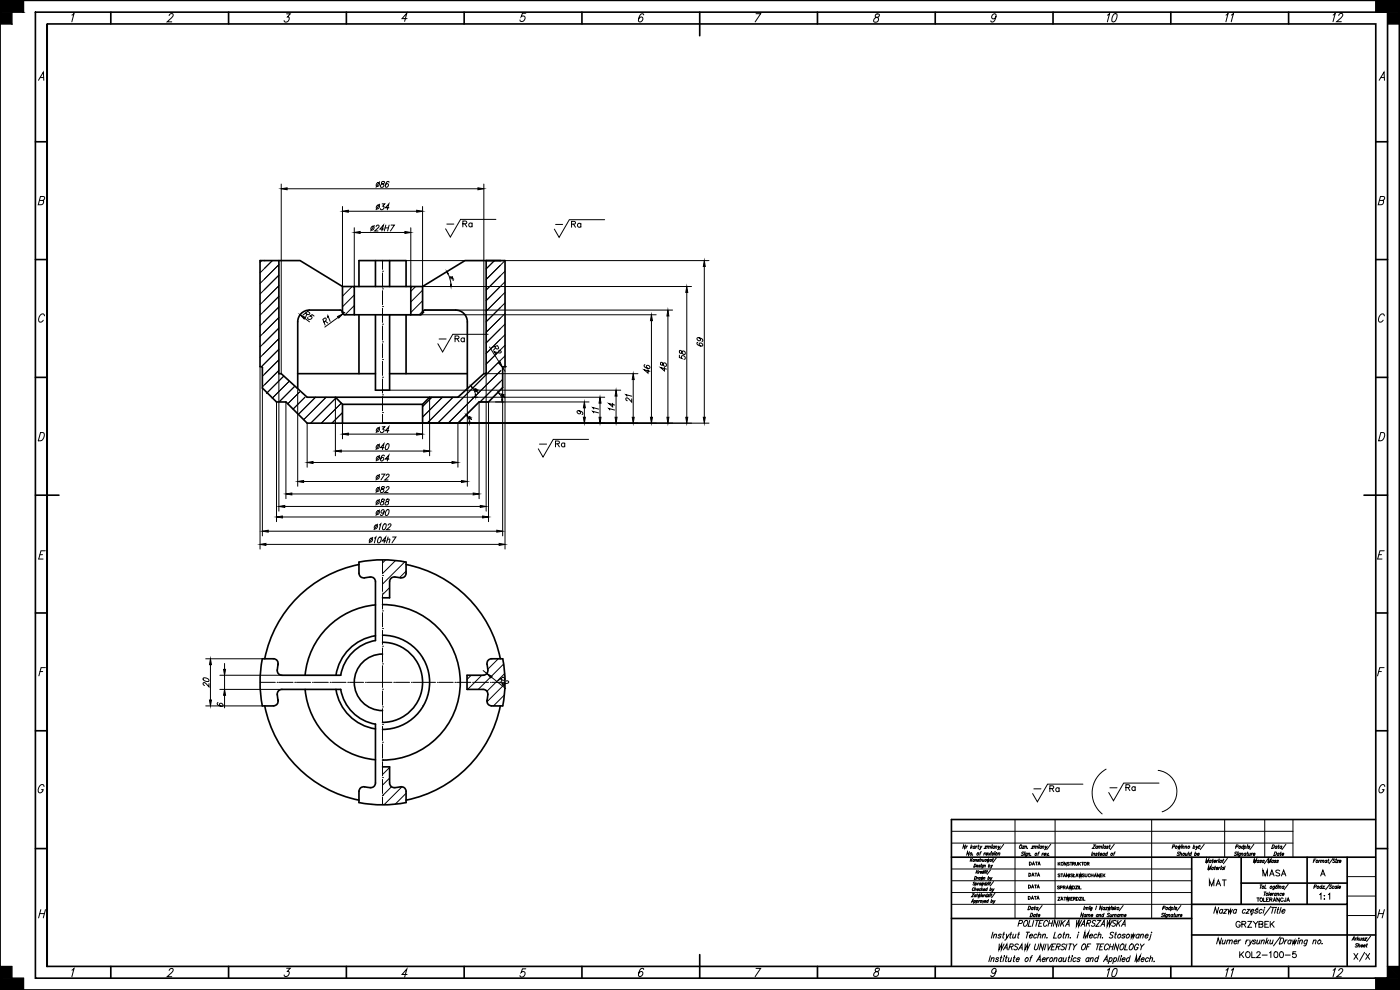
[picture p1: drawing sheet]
<svg xmlns="http://www.w3.org/2000/svg" width="420mm" height="297mm" viewBox="0 0 420 297" stroke-linecap="round" stroke-linejoin="round" font-family="sans-serif">
<defs><g id="words">
<g font-size="6.2">
<text x="146.4" y="107.6">R2</text>
<text x="148.2" y="207.1">R2</text>
<text x="405" y="289.6">X/X</text>
</g>
<g font-size="5.7">
<text x="331.3" y="7.8">10</text>
<text x="366.5" y="7.8">11</text>
<text x="399" y="7.8">12</text>
<text x="89.6" y="97">R5</text>
<text x="331.3" y="294.2">10</text>
<text x="371.1" y="294.2" transform="rotate(-90 371.1 294.2)">11</text>
<text x="399" y="294.2">12</text>
</g>
<g font-size="5.3">
<text x="99.8" y="98.8" transform="rotate(-90 99.8 98.8)">R1</text>
<text x="377.8" y="264.2">MASA</text>
</g>
<g font-size="4.9">
<text x="111.5" y="57.5">86</text>
<text x="111.5" y="64.2">34</text>
<text x="110.1" y="70.6">24H7</text>
<text x="137.6" y="69.1">Ra</text>
<text x="170.4" y="69.5">Ra</text>
<text x="135.5" y="103.7">Ra</text>
<text x="211.7" y="105.1" transform="rotate(-90 211.7 105.1)">69</text>
<text x="195.8" y="113.2" transform="rotate(-90 195.8 113.2)">46</text>
<text x="200.7" y="112.5" transform="rotate(-90 200.7 112.5)">48</text>
<text x="206.4" y="109" transform="rotate(-90 206.4 109)">58</text>
<text x="176.7" y="125.2">11</text>
<text x="181.3" y="124.2">14</text>
<text x="190.5" y="122.1" transform="rotate(-90 190.5 122.1)">21</text>
<text x="111.5" y="130.9">34</text>
<text x="111.5" y="136.2">40</text>
<text x="165.5" y="135.5">Ra</text>
<text x="111.5" y="139.7">64</text>
<text x="111.5" y="145.3">72</text>
<text x="111.5" y="148.9">82</text>
<text x="111.5" y="152.8">88</text>
<text x="111.5" y="155.9">90</text>
<text x="111.1" y="160.2">102</text>
<text x="109.7" y="164">104h7</text>
<text x="63.5" y="207.4" transform="rotate(-90 63.5 207.4)">20</text>
<text x="314" y="238.8">Ra</text>
<text x="336.5" y="238.5">Ra</text>
<text x="361.6" y="267.1">MAT</text>
<text x="394.8" y="270.9">1:1</text>
<text x="369.7" y="279.4">GRZYBEK</text>
<text x="370.8" y="288.6">KOL2-100-5</text>
</g>
<g font-size="4">
<text x="171.8" y="125.6">9</text>
<text x="63.9" y="213.1">6</text>
</g>
<g font-size="3.5">
<text x="307.6" y="260.7">DATA</text>
<text x="307.3" y="270.9">DATA</text>
</g>
</g></defs>
<!-- layer: 140-KRESKOWANIE -->
<g fill="none" stroke="#000" stroke-width=".3">
<path d="M0 .1h7.1v3.5h-3.5v3.6h-3.6zM412.9 .1h7.1v7.1h-3.6v-3.6h-3.5zM78.6 78.2l-.6 .5M83.7 79.4l-5.7 5.7M148.4 78.2l-2.5 2.5M151.6 78.2l-5.7 5.6M79.4 80.5l2.3-2.3-3.7 3.7M83.7 82.6l-5.7 5.6M83.7 85.7l-5.7 5.7M83.7 88.9l-5.7 5.7M83.7 92.1l-5.7 5.7M83.7 95.3l-5.7 5.6"/>
<path d="M83.7 98.4l-5.7 5.7M105.7 86l-2.9 2.9M106.3 88.5l-3.5 3.6M106.3 91.7l-2.7 2.7M124.7 86l-1.4 1.4M126.8 87.1l-3.5 3.5M126.8 90.2l-3.5 3.6M126.8 93.4l-1 1M151.6 81.4l-5.7 5.6M151.6 84.5l-5.7 5.7M151.6 87.7l-5.7 5.7M151.6 90.9l-5.7 5.6"/>
<path d="M151.6 94.1l-5.7 5.6M151.6 97.2l-5.7 5.7M83.7 101.6l-5.7 5.7M83.7 104.8l-5.3 5.3M83.7 108l-4.9 4.8M83.7 111.1l-4.9 5M85.1 112.9l-5.2 5.2M86.7 114.5l-5 5M88.3 116l-4.5 4.6M89.9 117.6l-3.5 3.6M91.5 119.2l-3.5 3.5M94.7 119.2l-5.2 5.1"/>
<path d="M97.9 119.2l-6.8 6.7M100.8 119.4l-7.5 7.6M129.6 119.2l-2.8 2.8M132.8 119.2l-6 6M136 119.2l-7.8 7.8M150.3 111.2l-15.8 15.8M150.8 113.9l-6.7 6.7M151.6 100.4l-5.7 5.7M151.6 106.8l-20.2 20.2M151.6 109.9l-.1 .1M102.4 121l-6 6M102.8 123.8l-3.2 3.2"/>
<path d="M115.7 168l-.9 .9M116.9 176.3l-2.1 2.1M118.7 168.2l-3.9 3.9M121.5 168.6l-6.7 6.7M121.9 171.4l-2 1.9M149.5 197.7l-3.1 3.1M151.2 199.2l-7.7 7.6M141.4 202.6l-1.2 1.3M144.6 202.6l-4.3 4.2M151.4 208.5l-3.3 3.3M151.6 205.2l-5.4 5.4M116.9 230.3l-2.1 2.1"/>
<path d="M116.9 233.5l-2.1 2.1M117.5 236.1l-2.7 2.6M120.6 236.1l-5.4 5.4M121.9 238l-3.3 3.3M0 290h3.6v3.5h3.5v3.5h-7.1zM412.9 293.5h3.5v-3.5h3.6v7h-7.1z"/>
</g>
<!-- layer: 1-DL. KRESKA KROPKA (CIENKA) -->
<g fill="none" stroke="#000" stroke-width=".3">
<path d="M114.8 78.2v2.6M114.8 97.3h.1M114.8 92h.1M114.8 86.7h.1M114.8 81.4h.1M114.8 81.9v4.2M114.8 87.2v4.2M114.8 92.5v4.2M114.8 97.8v4.2M114.8 118.5h.1M114.8 113.2h.1M114.8 107.9h.1"/>
<path d="M114.8 102.6h.1M114.8 103.1v4.2M114.8 108.4v4.2M114.8 113.7v4.2M114.8 119v4.2M114.8 123.8h.1M114.8 124.3v2.7M114.8 178h.1M114.8 172.7h.1M114.8 168v4.2M114.8 173.2v4.3M114.8 178.5v4.3"/>
<path d="M114.8 199.2h.1M114.8 193.9h.1M114.8 188.6h.1M114.8 183.3h.1M114.8 183.8v4.3M114.8 189.1v4.3M114.8 194.4v4.3M114.8 199.7v6.6M126.8 197.7h.2M78 204.7h4.6M83.2 204.7h.1M83.7 204.7h4.2"/>
<path d="M88.5 204.7h.1M89 204.7h4.2M93.8 204.7h.1M94.3 204.7h4.2M99.1 204.7h.1M99.6 204.7h4.2M104.4 204.7h.1M104.9 204.7h4.2M109.7 204.7h.1M110.2 204.7h7.4M114.8 206.8h.1M114.8 212.1h.1"/>
<path d="M114.8 217.4h.1M114.8 207.3v4.3M114.8 212.6v4.3M114.8 217.9v4.3M118.2 204.7h.1M118.7 204.7h4.2M123.5 204.7h.1M124 204.7h6.7M126.8 211.8h.2M131.2 204.7h.1M131.8 204.7h4.2M136.5 204.7h.1"/>
<path d="M137.1 204.7h4.2M141.8 204.7h.1M142.4 204.7h4.2M114.8 222.7h.1M114.8 228h.1M114.8 233.3h.1M114.8 238.6h.1M114.8 223.2v4.3M114.8 228.5v4.3M114.8 233.8v4.3M114.8 239.1v2.4"/>
</g>
<g fill="none" stroke="#000" stroke-width=".5">
<path d="M0 .1h420v296.9h-420zM10.6 3.6h405.8v289.9h-405.8zM14.2 7.2h398.7v282.8h-398.7v-282.8v282.8M33.3 3.6v3.6M68.6 3.6v3.6M103.9 3.6v3.6M139.3 3.6v3.6M174.6 3.6v3.6M210 3.6v7.1M245.3 3.6v3.6M280.7 3.6v3.6M316 3.6v3.6"/>
<path d="M351.4 3.6v3.6M386.7 3.6v3.6M10.6 42.5h3.6M412.9 42.5h3.5M10.6 77.9h3.6M83.7 78.2v33.9h.7l7.8 7.1h45.2l7.8-7.1h.7v-33.9h5.7v31.8l-.7 .2M112.7 78.2v7.8M116.9 78.2v7.8M150.1 78.2h-10.6l-12.7 7.8h-3.5v8.4h3.1l.4-.7M412.9 77.9h3.5M89.3 96.6v20M92.9 93h9.2l.5 .2 .2 .5"/>
<path d="M102.8 93.7l.2 .5 .5 .2h2.8v-8.4h-3.5l-12.7-7.8h-12.1v31.8l.8 .2M102.8 86v7.7M106.3 94.4h17M106.3 86h17M107.7 86v-7.8h14.2v7.8M107.7 94.4v17.7M112.7 94.4v22.7h4.2v-22.7M121.9 94.4v17.7M126.8 86v7.7M126.8 93.7l.2-.5 .5-.2h9.2a3.5 3.5 0 0 1 3.6 3.6v20M10.6 113.2h3.6M78.7 110.2v6.2l4.3 4.2h2.8l6.4 6.4h45.2l6.4-6.4h2.8l4.3-4.3v-6.1"/>
<path d="M89.3 112.1h23.4M100.7 119.2l2.1 2.1M116.9 112.1h23.4M128.9 119.2l-2.1 2.1M412.9 113.2h3.5M102.8 127v-5.7h24v5.7M10.6 148.6h7.1M409.4 148.6h7M107.7 169.4a36.1 36.1 0 0 0-28.2 28.3M114.8 179.4h2.1v-4.9a1.63 1.63 0 0 1 2.5-1.3 1.64 1.64 0 0 0 2.5-1.2v-3.3a36.7 36.7 0 0 0-14.2 0v3.3a1.65 1.65 0 0 0 2.5 1.2 1.63 1.63 0 0 1 2.5 1.3v17.7a12.7 12.7 0 0 0-10.4 10.4h-17.7a1.41 1.41 0 0 1-1.4-1.6l.2-1.5M121.9 169.4a36.1 36.1 0 0 1 28.3 28.3M10.6 183.9h3.6"/>
<path d="M83.4 199.5a1.4 1.4 0 0 0-1.3-1.8h-3.4a36.8 36.8 0 0 0 0 14.1h3.4a1.43 1.43 0 0 0 1.3-1.8M83.5 199.1l-.1 .4M112.7 181.5a23.3 23.3 0 0 0-21.1 21.1M112.7 190.8a14.1 14.1 0 0 0-11.9 11.8M114.8 196.2a8.5 8.5 0 0 0-8.5 8.5 8.5 8.5 0 0 0 8.5 8.5M114.8 190.6a14.1 14.1 0 0 1 14.1 14.1 14.1 14.1 0 0 1-14.1 14.2M114.8 192.7a12 12 0 0 1 12 12 12 12 0 0 1-12 12M114.8 181.4a23.3 23.3 0 0 1 23.3 23.3 23.3 23.3 0 0 1-23.3 23.4M146.2 199.3a1.4 1.4 0 0 1 1.4-1.6h3.3a36.8 36.8 0 0 1 0 14.1h-3.3a1.65 1.65 0 0 1-1.3-2.5 1.63 1.63 0 0 0-1.3-2.5h-4.8v-4.2h4.8a1.63 1.63 0 0 0 1.3-2.4l-.1-.9M412.9 183.9h3.5M10.6 219.3h3.6M79.5 211.8a36.1 36.1 0 0 0 28.2 28.3"/>
<path d="M83.5 210.3l-.3-1.9a1.41 1.41 0 0 1 1.4-1.6h17.7a12.7 12.7 0 0 0 10.4 10.5v17.6a1.64 1.64 0 0 1-2.5 1.3 1.64 1.64 0 0 0-2.5 1.3v3.3a36.7 36.7 0 0 0 14.2 0v-3.3a1.63 1.63 0 0 0-2.5-1.3 1.64 1.64 0 0 1-2.5-1.3v-4.8h-2.1M91.6 206.8a23.3 23.3 0 0 0 21.1 21.2M100.8 206.8a14.1 14.1 0 0 0 11.9 11.9M150.2 211.8a36.1 36.1 0 0 1-28.3 28.3M412.9 219.3h3.5M10.6 254.6h3.6M285.5 257.2h127.3M357.6 257.2v32.5M372.5 257.2v14.1M392.3 257.2v14.1M404.3 257.2v14.1h-46.7M412.8 245.9h-127.3v43.8"/>
<path d="M412.9 254.6h3.5M285.5 275.6h72.1M372.5 265h31.8M404.3 271.3v18.4M33.3 290v3.5M68.6 290v3.5M103.9 290v3.5M139.3 290v3.5M174.6 290v3.5M210 286.4v7.1M245.3 290v3.5M280.7 290v3.5"/>
<path d="M316 290v3.5M351.4 290v3.5M357.6 280.5h55.2M386.7 290v3.5"/>
</g>
<g fill="#000">
<circle cx="102.8" cy="93.7" r=".25"/>
<circle cx="126.8" cy="93.7" r=".25"/>
<circle cx="151.6" cy="110" r=".25"/>
</g>
<!-- layer: 3-WYMIAR -->
<g fill="none" stroke="#000" stroke-width=".3">
<path d="M84.4 55.2v56.9M86.2 56.6h57.2M145.2 55.2v56.9h46.3M102.8 62v31.7M104.6 63.4h20.5M106.3 68.3v17.7M108.1 69.8h13.4M114.8 78.2h98M123.3 68.3v17.7M126.8 62v24h9.1M211.4 80v45.2M103.5 93.7l-.6 .5"/>
<path d="M114.8 94.4h82.1M114.8 86h92.7M127.5 93h74.4M134.5 82.1l.5 1.6 .3 1.6M135.1 82.9v.3l.2 .1 .2-.2 .3 .2v-.3M135.8 83.5l.1 .1h-.7M136 84h.1M195.5 96.2v29M200.4 94.8v30.4M206.1 87.7v37.5M78 110v54.7M78.7 116.4v44.4"/>
<path d="M83.7 112.1v41.3M89.3 117.1v28.8M100.7 119.2v17.6M114.8 117.1h71.5M140.3 117.1v28.8M141.9 116.4l.8 2.1M142.4 116.9l.7-.1-.6-.2 .2 .4M142.6 117.2v.2a.23 .23 0 0 0 .3 .1 .23 .23 0 0 0 .1-.3l.3-.1 .1 .3M143.4 117.7h.1M145.9 112.1v41.3M150 118.2l.7 1.7M150.4 118.5l.7-.1-.6-.2 .2 .4"/>
<path d="M150.7 118.8l-.1 .2a.24 .24 0 0 0 .3 .1 .24 .24 0 0 0 .2-.2l-.2-.1 .4-.1 .1 .3M150.8 110.2l.8 1.2M150.9 116.3v44.5M151.4 119.3h.1M151.6 110v54.7M181.5 119.2h-52.6v17.6M190 113.9v11.3M83 120.6v35.9M85.8 120.6v29M92.2 127v13.2M93.9 138.8h41.8M102.4 135.3h24.8"/>
<path d="M102.8 127v4.7M104.6 130.3h20.5M114.8 127h98M126.8 127v4.7M137.4 127v13.2M140.3 124.9l.6 1.5M140.7 125.2h.5l-.4-.2 .1 .3M140.8 125.4l.1 .3 .3-.1-.1-.2 .3 .2M141.4 125.8h.1M146.6 120.6v35.9M176.8 120.6h-33v29M80.5 159.4h68.6"/>
<path d="M84.8 155.1h60M85.5 152h58.6M87.6 148.2h54.4M91.1 144.5h47.4M79.8 163.3h70M61.7 197.7h17M63.2 199.4v10.6M67.4 199.1v1.7M61.7 211.8h17M66 202.6h18.6M66 206.8h18.6M67.4 202.6v4.2"/>
<path d="M145 201.2l1.1 .9"/>
</g>
<g fill="#000" stroke="#000" stroke-width=".3">
<path d="M84.4 56.6l1.8-.2v.5zM143.4 56.4l1.8 .2-1.8 .3zM102.8 63.4l1.8-.3v.6zM106.3 69.8l1.8-.3v.5zM121.5 69.5l1.8 .3-1.8 .2zM125.1 63.1l1.7 .3-1.7 .3zM211.4 78.2l.3 1.8h-.6zM101.3 95l1.6-.8-1.2 1.2zM134.1 81.5l.4 .6-.2 .1zM135.2 85.3h.2v.7zM195.5 94.4l.3 1.8h-.6zM200.4 93l.3 1.8h-.5z"/>
<path d="M206.1 86l.3 1.7h-.6zM141.4 115.9l.6 .5-.2 .1zM142.6 118.5h.2v.7zM149.5 117.7l.6 .4-.2 .2zM149.6 108.9l.5-.3 .7 1.6zM150.6 119.9h.2l-.1 .7zM184.9 117.1l.3 1.7h-.6zM190 112.1l.3 1.8h-.6zM92.2 138.8l1.7-.3v.6zM100.7 135.3l1.7-.2v.5zM102.8 130.3l1.8-.3v.6zM125.1 130l1.7 .3-1.7 .3z"/>
<path d="M127.2 135.1l1.7 .2-1.7 .3zM135.7 138.5l1.7 .3-1.7 .3zM139.9 124.5l.4 .3-.1 .1zM140.8 126.4h.2l-.1 .6zM179.8 125.2h.6l-.3 1.8zM184.6 125.2h.6l-.3 1.8zM189.7 125.2h.6l-.3 1.8zM195.2 125.2h.6l-.3 1.8zM200.2 125.2h.5l-.3 1.8zM205.8 125.2h.6l-.3 1.8zM211.1 125.2h.6l-.3 1.8zM78.7 159.4l1.8-.3v.6z"/>
<path d="M83 155.1l1.8-.3v.6zM83.7 152l1.8-.3v.5zM85.8 148.2l1.8-.3v.6zM89.3 144.5l1.8-.3v.6zM138.5 144.2l1.8 .3-1.8 .3zM142 147.9l1.8 .3-1.8 .3zM144.1 151.7l1.8 .3-1.8 .2zM144.8 154.8l1.8 .3-1.8 .3zM149.1 159.1l1.8 .3-1.8 .3zM78 163.3l1.8-.3v.6zM149.8 163l1.8 .3-1.8 .3zM63.2 197.7l.3 1.7h-.6z"/>
<path d="M67.1 200.8h.6l-.3 1.8zM67.4 206.8l.3 1.8h-.6z"/>
</g>
<!-- layer: 21-CHROP -->
<g fill="none" stroke="#000" stroke-width=".3">
<path d="M134.1 67.2h2.1M148.8 65.8h-10.6l-3 5.3-1.5-2.4M166.7 67.3h2.2M181.5 65.9h-10.6l-3.1 5.3-1.4-2.5M131.8 101.7h2.1M146.5 100.3h-10.6l-3.1 5.3-1.4-2.5M161.9 133.3h2.1M176.6 131.8h-10.6l-3 5.3-1.5-2.4M310.3 236.7h2.1M325 235.3h-10.6l-3.1 5.3-1.4-2.5M332 230.8a8.1 8.1 0 0 0-1.2 13.4M333.1 236.4h2.1"/>
<path d="M347.6 231.1a6.4 6.4 0 0 1 5.6 5.8 6.4 6.4 0 0 1-4.4 6.7M347.8 235h-10.6l-3 5.3-1.5-2.5"/>
</g>
<!-- layer: 140-KRESKOWANIE -->
<g fill="#000" stroke="#000" stroke-width=".3">
<path d="M0 3.6l3.6 3.6v-3.6zM0 3.6l3.6 3.6h-3.6z"/>
<path d="M0 .1l7.1 3.5v-3.5zM0 .1l7.1 3.5h-7.1z"/>
<path d="M412.9 .1l7.1 3.5v-3.5zM412.9 .1l7.1 3.5h-7.1z"/>
<path d="M416.4 3.6l3.6 3.6v-3.6zM416.4 3.6l3.6 3.6h-3.6z"/>
<path d="M0 290l3.6 3.5v-3.5zM0 290l3.6 3.5h-3.6z"/>
<path d="M0 293.5l7.1 3.5v-3.5zM0 293.5l7.1 3.5h-7.1z"/>
<path d="M416.4 290l3.6 3.5v-3.5zM416.4 290l3.6 3.5h-3.6z"/>
<path d="M412.9 293.5l7.1 3.5v-3.5zM412.9 293.5l7.1 3.5h-7.1z"/>
</g>
<!-- layer: 111-NAPISY -->
<g fill="none" stroke="#000" stroke-width=".3">
<path d="M21.6 4.5l.6-.4-.6 2.4M50.8 4.7a.62 .62 0 0 1 .5-.6 .62 .62 0 0 1 .7 .5l-.5 .8-1.3 1.2h1.4M86 4.2h1.1l-.8 .9h.3a.91 .91 0 0 1-.1 1.2 .91 .91 0 0 1-1.2 .1v-.2M122.2 5.6h-1.5l1.4-1.7-.7 2.5M157.8 4h-1l-.4 1a.71 .71 0 0 1 1.1 0 .71 .71 0 0 1-.2 1.1 .67 .67 0 0 1-.7 .4 .67 .67 0 0 1-.5-.5M193.2 4.5l-.1-.2-.4-.2a2.08 2.08 0 0 0-1 2.4 .78 .78 0 0 0 1.1-.4 .78 .78 0 0 0-.4-1l-.8 .7M226.9 4.1h1.4l-1.7 2.5M262.9 4.3l-.2 .7a.84 .84 0 0 1 .9 1.1 .84 .84 0 0 1-1.4 .3l.2-.8 .6-.4a.81 .81 0 0 0 .9-.7l-.3-.3zM298.9 5l-.2 .3a.64 .64 0 0 1-.9 .2 .8 .8 0 0 1 .1-1 .8 .8 0 0 1 1 0v.5a1.58 1.58 0 0 1-1.2 1.6l-.3-.3M11.5 24.1l1.5-2.5 .1 2.5M12.1 23.3h1M413.9 24.1l1.5-2.5 .1 2.5"/>
<path d="M414.4 23.3h1M11.8 60.1l1.3-.1 .3-.6-.1-.3-1.2-.1-.6 2.4h.9l.4-.2 .3-.6-.4-.5M414 60.1l1.2-.1 .4-.6-.1-.3-1.2-.1-.7 2.4h.9l.5-.2 .2-.6-.3-.5M13.3 94.8l-.1-.5a1.42 1.42 0 0 0-1.6 2l.2 .2a.82 .82 0 0 0 1.2-.4M415.5 94.8l-.2-.5a1.42 1.42 0 0 0-1.6 2l.2 .2a.82 .82 0 0 0 1.2-.4M12.2 129.8h.7a1.5 1.5 0 0 1 .2 1.7 1.5 1.5 0 0 1-1.6 .8zM414.4 129.8h.7a1.5 1.5 0 0 1 .2 1.7 1.5 1.5 0 0 1-1.6 .8zM12 166.4h.8M13.6 165.3h-1.3l-.7 2.4h1.3M413.8 166.4h.8M415.4 165.3h-1.3l-.6 2.4h1.3M12 201.5h.8"/>
<path d="M13.6 200.3h-1.3l-.6 2.5M413.8 201.5h.8M415.4 200.3h-1.3l-.7 2.5M13.2 236l-.2-.5a1.42 1.42 0 0 0-1.5 2l.1 .3a.92 .92 0 0 0 1.4-.9h-.5M415.6 236l-.2-.5a1.42 1.42 0 0 0-1.5 2l.1 .3a.92 .92 0 0 0 1.3-.9h-.5M289.8 253.5l-.3 1.1-.3-1.1-.3 1.1M290.1 253.9l-.2 .7M290.4 253.9l-.4 .3M291 255.5l-.3 1.1-.3-1.1-.3 1.1M291.4 257.6l-.3 .9M291.5 258l.1 .5M291.5 254.2l.2 .4"/>
<path d="M291.5 253.5l-.3 1.1M291.9 256.5h.1M291.9 253.9l-.6 .5M291.9 257.6l-.7 .6M292.5 259.3h.2a.54 .54 0 0 1 .1 .6 .54 .54 0 0 1-.5 .3zM292.6 254a.31 .31 0 0 0-.5 .1 .31 .31 0 0 0 .3 .4l.1-.1M292.7 253.9l-.2 .7M292.7 258l.4-.1-.1 .6M292.7 257.9l-.1 .6M293 253.9l-.2 .7M293.1 259.8h.4v-.1a.26 .26 0 0 0-.4 .1 .26 .26 0 0 0 .3 .3l.1-.1M293.3 253.9l-.4 .3"/>
<path d="M293.5 253.9h.3M293.8 253.5l-.3 .9 .2 .2M293.8 258h-.4l.3 .2-.1 .2-.3-.1M294 257.9h.3M294.1 255.9h.3M294.2 253.9v.7l.5-.7M294.2 259.7h-.4l.3 .2-.1 .2-.3-.1M294.2 257.6v.9M294.2 254.6l-.4 .3M294.5 259.6l-.2 .6M294.5 255.5l-.2 .2-.3 .9M294.5 257.9l-.1 .6"/>
<path d="M294.5 259.3h.1M294.8 257.9l-.3 .2M295 257.9l-.1 .5 .4-.1M295.1 259.7a.26 .26 0 0 0-.4 .1 .26 .26 0 0 0 .2 .3l.1-.1M295.1 259.6l-.2 .8h-.3M295.3 259.7l.4-.1-.1 .6M295.4 257.9l-.2 .6M295.4 259.6l-.2 .6M295.4 255.9l-.2 .7M295.6 253.9h.5l-.7 .7h.5M295.8 255.9l-.5 .3M295.9 256.2h.5v-.2a.32 .32 0 0 0-.5 .1 .32 .32 0 0 0 .3 .4h.1"/>
<path d="M296.3 254.1l.5-.2-.1 .7M296.3 257.9v.6l.3-.6v.6l.3-.6M296.4 253.9l-.2 .7M296.7 259.7l.2-.1a.28 .28 0 0 1 .2 .4 .28 .28 0 0 1-.5 0M296.7 255.9l.1 .7 .5-.7M296.8 254.1l.5-.2-.2 .7M296.8 259.3l-.2 .9M297.5 259.6v.6l.4-.6M297.5 255.9l-.2 .7M297.5 258a.26 .26 0 0 0-.4 .1 .26 .26 0 0 0 .2 .3l.1-.1M297.6 257.9l-.2 .6M297.5 255.6h.1"/>
<path d="M297.7 253.9l-.2 .7M297.7 253.6h.1M298 257.6l-.2 .9M298.1 257.7l-.3 .3M298.2 256l-.4-.1 .3 .6h-.5M298.5 254a.31 .31 0 0 0-.6 .1 .31 .31 0 0 0 .3 .4l.2-.1M298.5 253.9l-.2 .7M298.5 255.9l-.1 .7M298.6 255.6h.1M298.8 254.1l.4-.2-.1 .7M298.8 253.9l-.2 .7M299 257.4l-1 1.4"/>
<path d="M299.6 256.1l.5-.2-.2 .7M299.7 253.9v.7l.5-.7M299.7 255.9l-.2 .7M299.7 254.6l-.4 .3M301.2 253.3l-1.2 1.6M306.1 253.7l.4-.2a.55 .55 0 0 1 .1 .7 .55 .55 0 0 1-.7 .2zM306.9 253.9h.5l-.6 .7h.4M307.3 255.8a.32 .32 0 0 0-.4-.2 .32 .32 0 0 0-.2 .4l.4 .2a.33 .33 0 0 1-.2 .5 .33 .33 0 0 1-.4-.2M307.5 256l-.2 .7M307.6 254.1l.5-.2-.1 .7M307.6 255.7h.1M307.7 253.9l-.2 .7"/>
<path d="M308.3 256.1a.31 .31 0 0 0-.5 .1 .31 .31 0 0 0 .3 .4l.1-.1M308.3 256l-.3 .9-.3 .1M308.4 254.5h.1M308.6 256.2l.5-.2-.2 .7M308.7 256l-.2 .7M309.3 256.6h.1M309.7 253.9h.5l-.6 .7h.4M310.4 254.1l.5-.2-.2 .7M310.5 253.9l-.2 .7M310.9 254.1l.5-.2-.2 .7M311.5 256h.3M311.8 253.9l-.2 .7"/>
<path d="M311.8 253.6h.1M312 255.6l-.3 .2-.2 .9M312.6 254a.31 .31 0 0 0-.6 .1 .31 .31 0 0 0 .4 .4l.1-.1M312.6 253.9l-.2 .7M312.9 256l-.2 .7M312.9 254.1l.4-.2-.1 .7M312.9 253.9l-.2 .7M313.2 256l-.4 .3M313.3 256.3h.5l.1-.2a.32 .32 0 0 0-.6 .1 .32 .32 0 0 0 .4 .4l.1-.1M313.8 253.9v.7l.5-.7M313.8 254.6l-.4 .3M314.2 256l.1 .7 .4-.7"/>
<path d="M314.7 256.6h.1M315.3 253.3l-1.2 1.6M317.6 258.7v.9M317.8 259.1l.3 .5M318.1 258.7l-.5 .6M320 258.7v.9l-.6-.9v.9M320.9 258.9h-.6l.6 .5-.2 .2-.4-.1M321.1 258.7h.6M321.4 258.7v.9M321.9 259.2l.5-.1v-.3l-.5-.1v.9M322.2 259.2l.3 .4M322.8 258.7v.7l.2 .2 .3-.1 .1-.8"/>
<path d="M323.7 258.7v.9M323.9 259.1l.4 .5M324.3 258.7l-.6 .6M324.6 258.7h.6M324.9 258.7v.9M326.3 259.2l.5-.1v-.3l-.5-.1v.9M326.6 259.2l.3 .4M327.8 255.6l-.2 1.1M328 256.2l.5-.2-.1 .7M328.1 256l-.2 .7M328.1 253.5h.6l-.8 1.1h.6M329.3 256.1h-.4l.3 .3v.2l-.4-.1"/>
<path d="M329.4 254a.3 .3 0 0 0-.4-.1 .3 .3 0 0 0-.1 .4 .3 .3 0 0 0 .4 .1M329.4 253.9l-.2 .7M329.6 256h.3M329.7 254.1l.4-.2-.1 .7M329.7 253.9l-.2 .7M329.9 255.6l-.3 .9 .2 .2M330.1 254.1l.5-.2-.1 .7M330.2 256.3h.5v-.2a.32 .32 0 0 0-.5 .1 .32 .32 0 0 0 .3 .4l.1-.1M331 253.9l-.1 .7M331.1 253.6h.1M331.5 256.1a.31 .31 0 0 0-.5 .1 .31 .31 0 0 0 .3 .4l.1-.1M331.5 256l-.2 .7"/>
<path d="M331.8 254a.31 .31 0 0 0-.5 .1 .31 .31 0 0 0 .3 .4l.1-.1M331.9 253.9l-.2 .7M332.3 256.1a.31 .31 0 0 0-.5 .1 .31 .31 0 0 0 .3 .4l.1-.1M332.4 255.6l-.3 1.1M332.6 254l-.4-.1 .3 .5h-.5M332.9 253.9h.3M333.1 253.5l-.2 .9 .1 .2M334.3 256h.3M334.4 253.3l-1.2 1.6M334.7 255.6l-.3 .2-.2 .9M351.9 254.1l.5-.1 .1-.4-.5-.1-.2 1.1M353.7 253.9l-.1 .7 .4-.7v.7l.4-.7"/>
<path d="M354 255.8a.32 .32 0 0 0-.4-.2 .32 .32 0 0 0-.1 .4l.3 .2a.32 .32 0 0 1-.1 .5 .32 .32 0 0 1-.5-.2M354.2 256.2l.5-.2-.2 .7M354.3 255.6l-.3 1.1M354.6 253.9l-.1 .7M354.7 253.6h.1M354.9 254.1l.5-.2-.2 .7M355 253.9l-.2 .7M355.7 254.1l.5-.2-.2 .7M355.8 253.9l-.2 .7M355.9 256l-.2 .6 .5-.1M356.3 256l-.1 .7M356.8 255.6l-.3 1.1"/>
<path d="M357.5 256.1a.32 .32 0 0 0-.5 .1 .32 .32 0 0 0 .3 .4l.1-.1M357.6 255.6l-.2 1.1M358.2 254l.2-.1a.33 .33 0 0 1 .2 .4 .33 .33 0 0 1-.5 .1M358.3 253.5l-.3 1.1M358.6 256.1l.2-.1a.33 .33 0 0 1 .2 .5 .33 .33 0 0 1-.5 0M358.8 255.6l-.3 1.1M359.1 253.9v.7l.5-.7M359.1 254.6l-.4 .3M359.4 256.3h.5v-.2a.32 .32 0 0 0-.5 .1 .32 .32 0 0 0 .3 .4l.1-.1M360.2 253.6l-.3 .2M360.2 254a.31 .31 0 0 0-.5 .1 .31 .31 0 0 0 .3 .4l.1-.1M361.4 253.3l-1.2 1.6"/>
<path d="M361.8 258.8l.3-1v1l.7-1-.3 1M363.5 258.3a.31 .31 0 0 0-.6 0 .32 .32 0 0 0 .4 .5l.1-.1M363.5 258.1l-.2 .7M363.8 258.1h.3M364 257.8l-.2 .8 .2 .2M364.3 258.4h.6v-.2a.32 .32 0 0 0-.5 .1 .32 .32 0 0 0 .3 .5l.1-.1M364.7 259.9l-.2 .8 .1 .2M365.2 258.1l-.2 .7M365.5 258.1l-.4 .3M365.8 258.1l-.2 .7M365.8 257.8h.1M366.5 259.9h.1"/>
<path d="M366.6 258.3a.31 .31 0 0 0-.6 0 .32 .32 0 0 0 .4 .5l.1-.1M366.6 258.1l-.2 .7M367.2 257.8l-.3 1M367.3 257.9l-.4 .4M367.7 259.9l-.3 1M368.4 257.6l-1.3 1.6M370.9 254.1l.5-.1 .2-.4-.5-.1-.3 1.1M371.2 255.8a.32 .32 0 0 0-.4-.2 .32 .32 0 0 0-.1 .4l.3 .2a.32 .32 0 0 1-.1 .5 .32 .32 0 0 1-.5-.2M371.5 256l-.2 .7M371.5 255.7h.1M372.3 256.1a.31 .31 0 0 0-.6 .1 .31 .31 0 0 0 .3 .4l.2-.1M372.3 256l-.3 .9-.4 .1"/>
<path d="M372.5 256.2l.5-.2-.1 .7M372.6 256l-.2 .7M373.2 254a.31 .31 0 0 0-.6 .1 .31 .31 0 0 0 .3 .4l.2-.1M373.3 253.5l-.3 1.1M373.5 254l.2-.1a.33 .33 0 0 1 .2 .4 .33 .33 0 0 1-.5 .1M373.5 253.9l-.3 1M373.9 256.1a.31 .31 0 0 0-.5 .1 .31 .31 0 0 0 .3 .4l.1-.1M373.9 256l-.2 .7M374.2 256h.3M374.4 253.9l-.2 .7M374.4 253.6h.1M374.5 255.6l-.3 .9 .2 .2"/>
<path d="M374.8 256l-.1 .6 .5-.1M375.1 254l-.4-.1 .3 .5h-.5M375.3 256l-.2 .7M375.6 256l-.1 .7M376 256l-.4 .3M376.1 256.3h.5l.1-.2a.32 .32 0 0 0-.6 .1 .32 .32 0 0 0 .4 .4l.1-.1M376.1 258.8l.3-1 .1 1 .6-1-.3 1M376.3 253.3l-1.2 1.6M377.8 258.3a.31 .31 0 0 0-.5 0 .31 .31 0 0 0 .3 .5l.1-.1M377.9 258.1l-.2 .7M378.6 258.3h-.5l.4 .2-.1 .3-.4-.1M379.4 258.3a.31 .31 0 0 0-.5 0 .31 .31 0 0 0 .3 .5l.1-.1"/>
<path d="M379.4 258.1l-.2 .7M380.5 258.8l.3-1v1l.7-1-.3 1M380.7 257.6l-1.3 1.6M382 253.5h.3a.64 .64 0 0 1 0 .7 .64 .64 0 0 1-.6 .4zM382.2 258.3a.31 .31 0 0 0-.6 0 .32 .32 0 0 0 .4 .5l.1-.1M382.2 258.1l-.2 .7M382.6 255.6h.3a.65 .65 0 0 1 .1 .8 .65 .65 0 0 1-.7 .3zM382.9 258.3h-.4l.3 .2v.3l-.4-.1M383.2 254a.3 .3 0 0 0-.4-.1 .3 .3 0 0 0-.1 .4 .3 .3 0 0 0 .4 .1M383.3 253.9l-.2 .7M383.6 253.9h.3M383.7 258.3h-.5l.4 .2-.1 .3-.4-.1"/>
<path d="M383.8 253.5l-.2 .9 .1 .2M383.9 256.1a.31 .31 0 0 0-.5 .1 .31 .31 0 0 0 .3 .4l.1-.1M383.9 256l-.2 .7M384.2 256h.3M384.5 255.6l-.3 .9 .2 .2M384.7 254a.31 .31 0 0 0-.6 .1 .31 .31 0 0 0 .3 .4l.2-.1M384.7 253.9l-.2 .7M384.7 256.3h.6v-.2a.32 .32 0 0 0-.5 .1 .32 .32 0 0 0 .3 .4l.1-.1M385.9 253.3l-1.2 1.6M394.3 258.3h.3M394.9 257.8h-.5l-.3 1M395.9 258.1l-.2 .7"/>
<path d="M396.2 258.1l-.4 .3M396.4 258.3l.5-.1-.2 .6M396.4 258.1l-.1 .7M396.9 258.3l.4-.1-.1 .6M398.2 258.3a.31 .31 0 0 0-.5 0 .31 .31 0 0 0 .3 .5l.1-.1M398.2 258.1l-.2 .7M398.5 258.1h.3M398.8 257.8l-.3 .8 .2 .2M400.1 257.6l-1.2 1.6M400.7 257.9a.32 .32 0 0 0-.4-.1 .32 .32 0 0 0-.1 .4l.3 .1a.32 .32 0 0 1-.1 .5 .32 .32 0 0 1-.5-.1M401 258.1l-.2 .7M401 257.8h.1"/>
<path d="M401.3 258.1h.5l-.7 .7h.5M401.9 258.4h.6v-.2a.31 .31 0 0 0-.5 .1 .31 .31 0 0 0 .3 .5l.1-.1M11.9 274.1h1.4M12.2 272.9l-.6 2.5M13.6 272.9l-.6 2.5M291.5 270.8l.5-.9 .1 .9M291.7 270.5h.3M291.8 268.2h.5l-.7 .9h.5M292.4 270.3l.2-.1a.28 .28 0 0 1 .1 .4 .28 .28 0 0 1-.4 0M292.4 266.6a.29 .29 0 0 0-.3-.2 .29 .29 0 0 0-.2 .3l-.1 .2a.26 .26 0 0 0 .2 .4 .26 .26 0 0 0 .3-.3M292.4 270.2l-.2 .9M292.6 266.8l.4-.1-.1 .5"/>
<path d="M292.6 263l.4 .1a.6 .6 0 0 1-.6 .7zM292.6 264.8a.27 .27 0 0 0-.3-.1 .27 .27 0 0 0-.1 .3l.3 .2a.27 .27 0 0 1-.2 .3 .27 .27 0 0 1-.3-.1M292.7 266.3l-.2 .9M292.8 265.1l.1-.1a.28 .28 0 0 1 .2 .4 .28 .28 0 0 1-.4 0M292.8 265l-.2 .8M292.8 268.6a.26 .26 0 0 0-.4 .1 .26 .26 0 0 0 .3 .3h.1M292.9 268.5l-.2 .6M293.1 270.3l.2-.1a.28 .28 0 0 1 .1 .4 .28 .28 0 0 1-.4 0M293.1 261.2l-.2 .9M293.1 270.2l-.2 .9M293.1 268.5h.3M293.2 261.5l.2 .6"/>
<path d="M293.2 266.9h.5v-.2a.26 .26 0 0 0-.4 .1 .26 .26 0 0 0 .2 .4l.1-.1M293.3 268.2v.9M293.3 263.3l-.1 .5M293.5 265l-.2 .5M293.6 263.3l-.4 .2M293.6 261.2l-.6 .6M293.6 268.5v.6l.3-.6v.6l.3-.6M293.8 265l-.4 .2M293.8 261.5l-.2 .6M293.8 270.2l-.2 .6M294.1 261.5l-.4 .2M294.1 270.2l-.4 .2"/>
<path d="M294.2 263.4a.26 .26 0 0 0-.5 0 .26 .26 0 0 0 .3 .4l.1-.1M294.2 261.7h.4v-.2a.27 .27 0 0 0-.4 .2 .27 .27 0 0 0 .3 .3l.1-.1M294.2 263.3l-.2 .5M294.3 265.1a.26 .26 0 0 0-.4 0 .26 .26 0 0 0 .3 .4l.1-.1M294.3 266.8a.26 .26 0 0 0-.4 0 .26 .26 0 0 0 .3 .4l.1-.1M294.4 265l-.2 .5M294.4 268.5l-.1 .6M294.5 263.3l-.1 .5 .3-.5v.5l.3-.5M294.5 268.2h.1M294.6 265v.5l.3-.5v.5l.3-.5M294.6 268.7h.5v-.1a.27 .27 0 0 0-.5 .1 .27 .27 0 0 0 .3 .3h.1M294.7 266.3l-.3 .9"/>
<path d="M294.7 266.9l.1 .3M294.9 270.2l.1 .6 .4-.6M294.9 266.6l-.4 .5M295.1 266.9h.5v-.2a.26 .26 0 0 0-.5 .1 .26 .26 0 0 0 .3 .4l.1-.1M295.2 263.4l.4-.1-.1 .5M295.2 263.3l-.1 .5M295.3 261.6h-.4l.3 .2-.1 .2-.3-.1M295.3 261.3l-.3 .1M295.3 268.5l-.1 .6M295.4 270.4h.5v-.1a.27 .27 0 0 0-.4 .1 .27 .27 0 0 0 .2 .3l.1-.1M295.6 261.2l-.3 .9M295.6 268.5l-.3 .2"/>
<path d="M295.8 265.1a.26 .26 0 0 0-.4 0 .26 .26 0 0 0 .2 .4l.1-.1M295.8 261.5l-.1 .6M295.9 261.2h.1M295.9 264.7l-.2 .8M296.1 265h.4l-.6 .5h.4M296.2 268.6a.26 .26 0 0 0-.4 .1 .26 .26 0 0 0 .2 .3h.1M296.2 266.8a.26 .26 0 0 0-.4 0 .26 .26 0 0 0 .3 .4l.1-.1M296.3 261.2l-.2 .9M296.3 268.2l-.2 .9M296.4 266.3l-.3 .9M296.4 261.3l-.4 .3M296.5 268.5h.4l-.6 .6h.4"/>
<path d="M296.6 270.3a.26 .26 0 0 0-.5 .1 .26 .26 0 0 0 .3 .3l.1-.1M296.6 263.4l.1-.1a.27 .27 0 0 1 .2 .4 .27 .27 0 0 1-.4 0M296.7 269.9l-.3 .9M296.7 263l-.3 .8M296.7 265l-.1 .5M296.8 264.7h.1M297.1 268.5l-.1 .6M297.2 266.8l.1-.2a.28 .28 0 0 1 .2 .4 .28 .28 0 0 1-.4 .1M297.2 268.2h.1M297.2 264.7l-.2 .8M297.3 261l-1 1.3M297.3 266.3l-.3 .9"/>
<path d="M297.3 263.3l.1 .5 .4-.5M297.3 264.8l-.4 .3M297.4 263.8l-.3 .3M297.5 270.3l.2-.1a.28 .28 0 0 1 .1 .4 .28 .28 0 0 1-.4 0M297.5 260.2l-.3 .3M297.6 269.9l-.2 .9M297.6 268.2l-.2 .9M297.7 268.3l-.4 .4M297.9 266.6l.1 .6 .4-.6M298 267.2l-.4 .3M298 279.7l-.5 1.8M298.2 264.5l-1 1.3"/>
<path d="M298.2 270.2l.1 .6 .4-.6M298.3 270.8l-.3 .3M298.6 268l-1 1.4M301.3 279.7l-.3 1.4v.3l.2 .1M303.5 279.7l-.4 1.4v.3l.3 .1M305.7 277.1l.9-.1 .2-.8h-.8l-.5 1.7M305.8 279.7l-.3 1.4v.3l.2 .1M307.5 276.4l.7-.2a1.03 1.03 0 0 1 .1 1.1 1.03 1.03 0 0 1-1 .5l-.1-.5zM308 279.7h1M308.5 279.7l-.5 1.8M308.7 265.6h.3a.47 .47 0 0 1 .3 .4 .47 .47 0 0 1-.3 .5h-.3zM308.8 262h.3a.48 .48 0 0 1 .3 .5 .48 .48 0 0 1-.3 .4h-.3z"/>
<path d="M308.8 271.9h.3a.64 .64 0 0 1 .1 .7 .64 .64 0 0 1-.7 .4zM309 276.2l-.4 1.7h.8M309.4 274h.3a.64 .64 0 0 1 .1 .7 .64 .64 0 0 1-.7 .4zM309.6 266.5l.3-.9 .3 .9M309.7 262.9l.3-.9 .3 .9M309.7 266.2h.4M309.8 262.6h.4M310.1 272.4a.31 .31 0 0 0-.6 .1 .31 .31 0 0 0 .4 .4l.1-.1M310.1 272.2l-.2 .8M310.3 276.2l-.5 1.7M310.4 272.2h.3M310.5 265.6h.6"/>
<path d="M310.6 262h.6M310.6 271.9l-.2 .9 .2 .2M310.7 274.5a.32 .32 0 0 0-.5 .1 .32 .32 0 0 0 .3 .4l.1-.1M310.8 274.4l-.2 .7M310.8 265.6v.9M310.8 276.2h1M310.9 262v.9M311.1 274.4h.3M311.2 266.5l.4-.9 .3 .9M311.3 274l-.3 .9 .2 .2M311.3 276.2l-.4 1.7M311.3 262.9l.4-.9 .3 .9"/>
<path d="M311.4 266.2h.4M311.5 262.6h.4M311.5 272.4a.31 .31 0 0 0-.5 .1 .31 .31 0 0 0 .3 .4l.1-.1M311.5 272.2l-.2 .8M311.6 274.7h.5v-.2a.32 .32 0 0 0-.5 .1 .32 .32 0 0 0 .3 .4l.1-.1M311.9 279.7l-.5 1.8M311.9 277h.6M312.8 271.7l-1.2 1.6M313 276.2h-.9l-.5 1.7h1M314.4 276.6a.59 .59 0 0 0-.6-.4 .59 .59 0 0 0-.5 .6l-.1 .5a.52 .52 0 0 0 .3 .7 .52 .52 0 0 0 .7-.5M314.8 277h1M315 276.2l-.5 1.7"/>
<path d="M316 276.2l-.5 1.7M316.7 279.7l-.5 1.8h.8M317.5 269.2h.6l-.6 .9h.6M317.6 276.2l-.5 1.7-.5-1.7-.5 1.7M318 266h-.6l.5 .4v.3l-.5-.1M318.1 262.3h-.6l.6 .7h-.6M318.1 276.2l-.4 1.7M318.2 266.3h.5l.1-.4-.6-.1v.9M318.3 270.1l.4-.9 .3 .9M318.4 262.2h.6M318.5 269.8h.4M318.7 262.2v.9"/>
<path d="M318.7 276.2l-.5 1.7M318.9 276.9l.3 1M319.1 266.3l.5-.1v-.3l-.5-.1v.9M319.1 263.1l.4-.9 .3 .9M319.3 262.8h.4M319.3 269.2h.6M319.4 266.3l.3 .4M319.4 279.7l-.3 1.4 .2 .4M319.6 269.2v.9M319.7 276.2l-1.3 1.1M319.7 277.9l1.1-1.7 .1 1.7M320 266.7l.3-.9 .4 .9"/>
<path d="M320 269.2l.2 .9 .3-.9 .2 .9 .2-.9M320.1 277.3h.7M320.1 266.4h.4M320.6 262.2v.9l-.5-.9v.9M320.9 265.8l.2 .9 .2-.9 .2 .9 .2-.9M321 262.2v.9M321 269.2v.9M321.4 269.6h.3M321.9 262.3h-.6l.6 .7h-.6M321.9 265.8h.3a.47 .47 0 0 1 .3 .5 .47 .47 0 0 1-.3 .4h-.3zM321.9 269.2h-.5v.9h.5M322.2 262.2v.9h.5"/>
<path d="M322.2 269.6h.5v-.3l-.5-.1v.9M322.5 262.4l-.3 .3M322.5 269.6l.3 .5M322.8 265.8h.6l-.6 .9h.6M322.9 263.1l.3-.9 .4 .9M323 262.8h.4M323.1 269.2h.3a.47 .47 0 0 1 .3 .5 .47 .47 0 0 1-.3 .4h-.3zM323.1 276.2l-.1 1.7 .8-1.7-.1 1.7 .9-1.7M323.6 279.8h.1M323.6 265.8v.9M323.8 262.2l.2 .9 .2-.9 .2 .9 .2-.9M323.9 269.2h.6l-.6 .9h.6"/>
<path d="M324 265.8v.9h.5M324.4 277.9l1-1.7 .1 1.7M324.7 277.3h.8M324.8 269.2v.9M325.1 269.2v.9h.5M325.2 274l-.3 1.1-.3-1.1-.3 1.1M325.4 262.3h-.6l.6 .7h-.6M325.5 271.9l-.3 1.1M325.7 262.2v.8l.2 .1 .3-.1v-.8M325.7 272.4l.4-.1-.1 .7M325.7 272.2l-.2 .8M325.9 274.5a.32 .32 0 0 0-.5 .1 .32 .32 0 0 0 .3 .4l.1-.1"/>
<path d="M325.9 274.4l-.2 .7M326.1 272.4l.5-.1-.1 .7M326.2 274.6l.4-.2-.1 .7M326.2 277l.9-.1 .2-.7h-.9l-.4 1.7M326.2 274.4l-.2 .7M326.7 274.6l.4-.2-.1 .7M326.7 277l.3 .9M327.1 272.2l-.2 .8M327.1 271.9h.1M327.2 262.4a.36 .36 0 0 0-.5-.2 .36 .36 0 0 0-.1 .5 .33 .33 0 0 0 .2 .4 .33 .33 0 0 0 .4-.2M327.3 272.5h.5v-.2a.31 .31 0 0 0-.5 .2 .31 .31 0 0 0 .3 .4l.1-.1M327.4 274.7h.6v-.2a.32 .32 0 0 0-.5 .1 .32 .32 0 0 0 .3 .4l.1-.1"/>
<path d="M327.5 262.2v.9M327.5 262.6h.6M327.5 273l-.2 .2h.2M328.1 262.2v.9M328.4 263.1l.3-.9 .4 .9M328.5 262.8h.4M328.9 276.4a.53 .53 0 0 0-.7-.2 .53 .53 0 0 0-.3 .6l.6 .4a.56 .56 0 0 1-.2 .7 .56 .56 0 0 1-.8-.2M329 272.2l-.2 .8M329 271.9h.1M329.4 276.2h1l-1.5 1.7h1M329.6 274.5a.32 .32 0 0 0-.6 .1 .32 .32 0 0 0 .4 .4l.1-.1M329.6 274.4l-.2 .7"/>
<path d="M329.9 274.6l.4-.2-.1 .7M329.9 279.7l-.5 1.8M329.9 262.2v.9l-.6-.9v.9M329.9 274.4l-.2 .7M330.2 262.6h.4M330.3 277.9l1.1-1.7 .1 1.7M330.7 277.3h.7M330.8 271.9l-.3 1.1-.3-1.1-.3 1.1M330.8 262.2h-.6v.9h.6M331 262.2v.9M331.2 274.5a.32 .32 0 0 0-.5 .1 .32 .32 0 0 0 .3 .4l.1-.1M331.2 262.6l.4 .5"/>
<path d="M331.4 274l-.3 1.1M331.5 272.4a.31 .31 0 0 0-.5 .1 .31 .31 0 0 0 .3 .4l.1-.1M331.6 272.2l-.2 .8M331.6 262.2l-.6 .6M331.9 272.2h.4l-.6 .8h.4M332.4 276.2l-.1 1.7 .8-1.7-.1 1.7 .8-1.7M332.6 272.2v.8l.3-.8v.8l.4-.8M333 274.2a.32 .32 0 0 0-.4-.2 .32 .32 0 0 0-.2 .4l.4 .2a.33 .33 0 0 1-.1 .5 .33 .33 0 0 1-.5-.2M333.2 274.4l-.1 .6 .5-.1M333.6 272.2l-.2 .8M333.6 271.9h.1M333.7 274.4l-.2 .7"/>
<path d="M334 274.4l-.1 .7M334.3 279.9a.53 .53 0 0 0-.7-.2 .53 .53 0 0 0-.3 .7l.6 .3a.56 .56 0 0 1-.3 .7 .56 .56 0 0 1-.7-.2M334.3 272.4l-.4-.1 .3 .5h-.5M334.4 274.4l-.4 .3M334.5 274.6l.5-.2-.1 .7M334.6 274.4l-.2 .7M334.7 272.5l.2 .5M334.7 271.9l-.3 1.1M335 279.7l-.4 1.4v.3l.2 .1M335 276.4a.53 .53 0 0 0-.7-.2 .53 .53 0 0 0-.3 .6l.7 .4a.56 .56 0 0 1-.3 .7 .56 .56 0 0 1-.7-.2M335 272.2l-.5 .6M335.5 276.2l-.5 1.7"/>
<path d="M335.7 276.9l.3 1M335.9 274.5a.32 .32 0 0 0-.5 .1 .32 .32 0 0 0 .3 .4l.1-.1M335.9 274.4l-.2 .7M336.2 274.6l.4-.2-.1 .7M336.2 274.4l-.2 .7M336.5 276.2l-1.3 1.1M336.5 277.9l1.1-1.7 .1 1.7M336.7 274.6l.4-.2-.1 .7M336.9 277.3h.7M337.1 271.7l-1.2 1.6M337.4 274.7h.6v-.2a.32 .32 0 0 0-.5 .1 .32 .32 0 0 0 .3 .4l.1-.1M345.5 279.8h.1"/>
<path d="M349 272.4h.5l.2-.5h-.5l-.3 1.1M349.3 274.2a.32 .32 0 0 0-.4-.2 .32 .32 0 0 0-.2 .4l.4 .2a.33 .33 0 0 1-.1 .5 .33 .33 0 0 1-.5-.2M349.6 274.4l-.2 .7M349.6 274.1h.1M350.3 274.5a.31 .31 0 0 0-.5 .1 .31 .31 0 0 0 .3 .4l.1-.1M350.4 274.4l-.3 .9-.4 .1M350.6 274.6l.5-.2-.1 .7M350.7 274.4l-.2 .7M351.3 272.4a.31 .31 0 0 0-.6 .1 .31 .31 0 0 0 .3 .4l.1-.1M351.4 271.9l-.3 1.1M351.5 272.4l.3-.2a.33 .33 0 0 1 .2 .5 .33 .33 0 0 1-.6 .1M351.6 272.2l-.3 1.1"/>
<path d="M352 274.5a.31 .31 0 0 0-.6 .1 .31 .31 0 0 0 .4 .4l.1-.1M352 274.4l-.2 .7M352.3 274.4h.3M352.4 272.2l-.1 .8M352.5 271.9h.1M352.5 274l-.2 .9 .2 .2M352.9 274.4l-.1 .6 .5-.1M353.2 272.4l-.4-.1-.1 .2 .4 .3-.2 .2-.3-.2M353.4 274.4l-.2 .7M353.7 274.4l-.2 .7M354.1 274.4l-.4 .3M354.2 274.7h.5v-.2a.32 .32 0 0 0-.5 .1 .32 .32 0 0 0 .3 .4l.2-.1"/>
<path d="M354.4 271.7l-1.2 1.6M362.5 260.9l.2-1 .1 1 .6-1-.3 1M364.2 260.4a.31 .31 0 0 0-.6 0 .31 .31 0 0 0 .3 .5l.1-.1M364.2 260.2l-.2 .7M364.5 260.2h.3M365 260.5h.5v-.2a.32 .32 0 0 0-.5 .2 .32 .32 0 0 0 .3 .4l.2-.1M365.7 272.3l-.4 1.7-.6-1.7-.4 1.7M365.9 260.2l-.2 .7M366.2 260.2l-.4 .3M366.5 260.2l-.2 .7M366.9 273.1a.55 .55 0 0 0-.8 .1 .55 .55 0 0 0 .3 .8l.4-.2M367 272.8l-.3 1.2"/>
<path d="M367.2 260.4a.31 .31 0 0 0-.5 0 .31 .31 0 0 0 .3 .5l.1-.1M367.3 260.2l-.2 .7M367.5 272.8h.8l-1.1 1.2h.8M368.7 272.8v1.2l.6-1.2v1.2l.6-1.2M371.1 273.1a.55 .55 0 0 0-.9 .1 .55 .55 0 0 0 .4 .8l.3-.2M371.2 272.8l-.3 1.2M373.8 273.1a.55 .55 0 0 0-.9 .1 .55 .55 0 0 0 .4 .8l.3-.2M374.3 272.8h.8l-1.1 1.2h.8M375.4 273.4h.8l.1-.4a.57 .57 0 0 0-.9 .2 .57 .57 0 0 0 .4 .8l.3-.2M377.2 269.4h.7M377.5 273.1l-.2-.3-.4 .1-.1 .4 .5 .2v.3l-.3 .2-.4-.2M377.6 269.4v1.1"/>
<path d="M377.6 272.4l-.5 .3M378.5 265.5l-.3 1.1M378.8 273.1a.55 .55 0 0 0-.8 .1 .55 .55 0 0 0 .3 .8l.3-.2M379.2 269.4v1.1h.6M379.4 267.6h.6M379.4 272.8l-.3 1.2M379.5 272.3h.1M379.7 267.6l-.3 1.1M379.8 265.5l-.3 1.1M379.9 266.5h.1M380.1 269.9h.4M380.7 269.4h-.6v1.1h.6"/>
<path d="M381 267.6l-.3 1.1M381 269.9h.6l.1-.4-.7-.1v1.1M381.1 268.3h.5l.1-.2a.32 .32 0 0 0-.6 .1 .32 .32 0 0 0 .4 .5l.1-.1M381.4 269.9l.4 .6M381.4 271.9l-2 2.7M381.6 272.3h1M382 268l-.2 .7M382.1 270.5l.4-1.1 .4 1.1M382.1 272.3l-.5 1.7M382.2 270.1h.6M382.3 268l-.4 .3M382.5 266a.31 .31 0 0 0-.5 .1 .31 .31 0 0 0 .3 .4l.1-.1"/>
<path d="M382.6 265.9l-.3 .9-.4 .1M382.8 272.8l-.3 1.2M382.9 272.3h.1M383 268.1a.31 .31 0 0 0-.5 .1 .31 .31 0 0 0 .3 .5l.1-.1M383.1 268l-.2 .7M383.3 268.2l.5-.1-.2 .6M383.3 272.8h.5M383.3 268l-.1 .7M383.7 272.3l-.4 1.4v.2l.3 .1M383.8 265.5l-.3 1.1M383.9 269.4v1.1l-.7-1.1v1.1M384 266.1l.5-.2-.2 .7"/>
<path d="M384 265.9l-.1 .7M384.5 272.3l-.5 1.7M384.6 268.1a.31 .31 0 0 0-.5 .1 .31 .31 0 0 0 .3 .5l.1-.1M384.8 273.4h.8v-.4a.56 .56 0 0 0-.8 .2 .56 .56 0 0 0 .3 .8l.4-.2M384.9 268.3h.5v-.2a.32 .32 0 0 0-.5 .1 .32 .32 0 0 0 .3 .5l.1-.1M385.1 269.7a.39 .39 0 0 0-.5-.3 .39 .39 0 0 0-.3 .4v.3a.39 .39 0 0 0 .3 .4 .39 .39 0 0 0 .5-.3M385.3 266a.32 .32 0 0 0-.5 .1 .32 .32 0 0 0 .3 .4l.1-.1M385.4 265.9l-.2 .7M385.9 269.4l-.1 1h-.3l-.1-.3M386.2 270.5l.4-1.1 .4 1.1M386.3 270.1h.5M386.6 265.3l-1.2 1.6"/>
<path d="M396.3 262.8l.7-1.7 .7 1.7M396.6 262.2h.8M399.1 265.3l-1.3 1.6M401.8 266.2h.5v-.2a.32 .32 0 0 0-.5 .1 .32 .32 0 0 0 .3 .4l.1-.1M413.8 274.1h1.4M414.1 272.9l-.7 2.5M415.5 272.9l-.7 2.5M21.6 291.1l.6-.5-.6 2.5M50.8 291.2a.62 .62 0 0 1 .5-.6 .62 .62 0 0 1 .7 .5l-.5 .8-1.3 1.2h1.4M86 290.5h1.1l-.8 1h.3a.91 .91 0 0 1-.1 1.2 .91 .91 0 0 1-1.2 .1v-.3M122.2 292.4h-1.5l1.4-1.7-.7 2.5M157.8 290.7h-1l-.4 1.1 .1-.2a.65 .65 0 0 1 .9 0 .65 .65 0 0 1 .1 .9 .77 .77 0 0 1-.6 .7 .77 .77 0 0 1-.8-.5"/>
<path d="M193.2 290.9l-.1-.2-.4-.2a2.08 2.08 0 0 0-1 2.4 .78 .78 0 0 0 1.1-.4 .78 .78 0 0 0-.4-1l-.8 .7M226.9 290.6h1.4l-1.7 2.4M262.9 290.6l-.2 .7a.84 .84 0 0 1 .9 1.1 .84 .84 0 0 1-1.4 .3l.2-.8 .6-.4a.78 .78 0 0 0 .9-.9zM297.2 286.8l-.4 1.7M297.6 287.7l.4-.4 .3 .1-.2 1.1M297.6 287.3l-.3 1.2M298.3 280.6l.5-.3 .3 .1-.2 1.1M298.4 280.3l-.3 1.2M298.9 291.4l-.8 .7a.74 .74 0 0 1-.3-1.2 .74 .74 0 0 1 1.1 0v.5a1.56 1.56 0 0 1-1.2 1.6l-.3-.3M299.7 287.6l-.2-.3-.6 .3 .6 .4-.1 .4-.4 .1-.2-.2M299.9 283.2l-.1 1.8 .8-1.8-.1 1.8 .8-1.8M300.2 287.3h.5"/>
<path d="M300.5 280.5l-.3-.2-.4 .1-.1 .3 .6 .3v.2l-.4 .3-.4-.3M300.6 286.8l-.4 1.4v.2l.3 .1M301 280.3h.5M301.1 285l1.1-1.8 .1 1.8M301.3 287.3l-.3 1.2M301.3 286.8h.1M301.5 284.4h.7M301.8 287.3h.5M302 280.3l.2 1.2 .7-1.2M302.2 281.5l-.7 .6M302.2 286.8l-.4 1.4v.2l.2 .1M302.8 287.3l-.2 1.1 .3 .1 .5-.3"/>
<path d="M303 284.1l.8-.1 .2-.7-.8-.1-.5 1.8M303.1 280.3h.5M303.5 284.1l.2 .9M303.6 287.3l-.3 1.2M304.1 280.3l-.2 1.1 .3 .1 .5-.4M304.2 287.3h.5M304.5 286.8l-.4 1.4v.2l.3 .1M304.9 280.3l-.3 1.2M305 287.9h.9v-.4a.57 .57 0 0 0-.8 .2 .57 .57 0 0 0 .3 .8l.4-.2M305.5 280.3h.5M305.6 283.5a.53 .53 0 0 0-.7-.3 .53 .53 0 0 0-.2 .7l.5 .2a.54 .54 0 0 1-.1 .9 .54 .54 0 0 1-.8-.3M305.6 285l1.1-1.8 .1 1.8"/>
<path d="M306 284.4h.7M307.7 283.2l-.1 1.8 .8-1.8-.1 1.8 .8-1.8M307.8 287.6l.4-.3a.55 .55 0 0 1 .3 .9 .55 .55 0 0 1-.9 .1zM309 280.8h.8l.1-.3a.57 .57 0 0 0-.9 .2 .57 .57 0 0 0 .4 .8l.3-.3M309.2 287.3h.5M309.9 286.8l-.5 .3-.3 1.4M310.8 283.2l-.4 1.3 .3 .5 .6-.3 .5-1.5M311.1 288.5l1-1.7 .1 1.7M311.2 280.5a.55 .55 0 0 0-.9 .2 .55 .55 0 0 0 .4 .8l.3-.3M311.4 287.9h.7M311.6 280.6l.5-.3 .3 .1-.2 1.1M312.8 287.9h.9v-.4a.57 .57 0 0 0-.8 .2 .57 .57 0 0 0 .3 .8l.4-.2"/>
<path d="M313 280.6l.4-.3 .4 .1-.3 1.1M313.1 280.3l-.4 1.2M313.4 283.2l-.5 1.8-.6-1.8-.4 1.8M313.9 283.2l-.5 1.8M314.2 281.3l.1 .1M314.2 287.3l-.3 1.2M314.5 283.2l.1 1.8 1-1.8M314.8 287.3l-.4 .1-.3 .5M315.2 287.6l.3-.3a.56 .56 0 0 1 .4 .9 .56 .56 0 0 1-.9 .1zM315.7 284.1h.6M316.4 287.7l.5-.4 .3 .1-.2 1.1M316.5 287.3l-.3 1.2"/>
<path d="M316.9 283.2h-1l-.5 1.8h1M317.1 284.1l.8-.1 .2-.7-.8-.1-.5 1.8M317.6 284.1l.2 .9M317.7 280.5l.4-.2a.55 .55 0 0 1 .3 .8 .55 .55 0 0 1-.9 .1zM318.7 287.6a.56 .56 0 0 0-.9 .1 .56 .56 0 0 0 .3 .8l.4-.2M318.7 287.3l-.3 1.2M319.1 280.3h.5M319.2 287.3l-.2 1.1 .4 .1 .4-.3M319.7 283.5a.53 .53 0 0 0-.7-.3 .53 .53 0 0 0-.3 .7l.7 .3a.56 .56 0 0 1-.3 .8 .56 .56 0 0 1-.7-.3M320 280.6l.4-.3 .4 .1-.3 1.1M320 287.3l-.3 1.2M320.1 280.3l-.3 1.2"/>
<path d="M320.2 283.2l-.5 1.8M320.6 287.3h.5M320.8 283.2h1M321 286.8l-.4 1.4v.2l.3 .1M321.2 281.3l.1 .1M321.3 283.2l-.5 1.8M321.7 287.3l-.3 1.2M321.7 286.8h.1M322.1 283.2l.3 .9 .8-.9M322.4 284.1l-.2 .9M323 287.6a.56 .56 0 0 0-.9 .1 .56 .56 0 0 0 .3 .8l.4-.2M323.6 280.3l-.3 1.2"/>
<path d="M324.2 287.6l-.2-.3-.6 .3 .6 .4-.1 .4-.5 .1-.2-.2M324.9 283.5l.7-.3a1.04 1.04 0 0 1 .1 1.2 1.04 1.04 0 0 1-1 .5l-.1-.6zM325.1 281.5l.5-1.8 .1 1.8 1-1.8-.4 1.8M326.2 284.1h.6M326.8 287.6a.56 .56 0 0 0-.8 .1 .56 .56 0 0 0 .3 .8l.4-.2M326.9 287.3l-.3 1.2M327 280.8h.9v-.3a.57 .57 0 0 0-.8 .2 .57 .57 0 0 0 .3 .8l.4-.3M327.3 287.7l.5-.4 .3 .1-.2 1.1M327.4 283.2h-1l-.4 1.8M327.4 287.3l-.3 1.2M329.1 283.2h1M329.2 280.5a.55 .55 0 0 0-.8 .2 .55 .55 0 0 0 .3 .8l.3-.3"/>
<path d="M329.6 287.6a.56 .56 0 0 0-.9 .1 .56 .56 0 0 0 .3 .8l.4-.2M329.6 283.2l-.5 1.8M329.6 280.6l.5-.3 .3 .1-.2 1.1M329.8 286.8l-.5 1.7M330.1 284.1h.6M330.9 281.3v.1M331.2 288.5l1-1.7 .1 1.7M331.3 283.2h-.9l-.5 1.8h.9M332.7 283.7a.59 .59 0 0 0-.7-.5 .59 .59 0 0 0-.4 .7l-.2 .4a.52 .52 0 0 0 .4 .7 .52 .52 0 0 0 .6-.4M333 287.6l.3-.3a.56 .56 0 0 1 .4 .9 .56 .56 0 0 1-.9 .1M333 284.1h1M333.1 287.3l-.5 1.8"/>
<path d="M333.2 283.2l-.4 1.8M334.2 283.2l-.4 1.8M334.3 287.6l.4-.3a.55 .55 0 0 1 .3 .9 .55 .55 0 0 1-.8 .1M334.4 287.3l-.5 1.8M334.6 280.3h.5M335.6 280.5l.3-.2a.55 .55 0 0 1 .4 .8 .55 .55 0 0 1-.9 .1zM335.8 283.2l-.5 1.8-.5-1.8-.5 1.8M335.9 286.8l-.4 1.7M336.4 287.3l-.3 1.2M336.5 283.5l.6-.3a1.03 1.03 0 0 1 .1 1.2 1.03 1.03 0 0 1-1 .5l-.1-.6zM336.5 286.8h.1M336.8 287.9h.8l.1-.4a.57 .57 0 0 0-.9 .2 .57 .57 0 0 0 .4 .8l.3-.2"/>
<path d="M337.7 280.5l-.3-.2-.4 .1-.1 .3 .6 .3v.2l-.4 .3-.4-.3M338 283.2l-.5 1.8h.8M338.2 280.5l.3-.2a.55 .55 0 0 1 .4 .8 .55 .55 0 0 1-.9 .1zM339 287.6a.56 .56 0 0 0-.9 .1 .56 .56 0 0 0 .4 .8l.3-.2M339.2 286.8l-.4 1.7M339.2 283.5l.7-.3a1.04 1.04 0 0 1 .1 1.2 1.04 1.04 0 0 1-1 .5l-.1-.6zM339.5 280.3v1.2l.6-1.2v1.2l.6-1.2M340.6 288.5l.5-1.7 .1 1.7 1-1.7-.5 1.7M341.7 283.7a.58 .58 0 0 0-.7-.5 .58 .58 0 0 0-.4 .7l-.1 .4a.53 .53 0 0 0 .3 .7 .53 .53 0 0 0 .7-.4v-.3h-.3M341.9 280.5a.55 .55 0 0 0-.9 .1 .55 .55 0 0 0 .4 .9l.3-.3M342 280.3l-.4 1.2M342.3 283.2l.3 .9 .8-.9"/>
<path d="M342.4 280.6l.4-.3 .4 .1-.3 1.1M342.5 280.3l-.4 1.2M342.5 287.9h.9v-.4a.57 .57 0 0 0-.9 .2 .57 .57 0 0 0 .4 .8l.3-.2M342.6 284.1l-.3 .9M343.7 280.8h.8l.1-.3a.57 .57 0 0 0-.9 .2 .57 .57 0 0 0 .4 .8l.3-.3M344.7 287.6a.56 .56 0 0 0-.9 .1 .56 .56 0 0 0 .4 .8l.3-.2M345.1 287.7l.5-.4 .3 .1-.2 1.1M345.4 286.8l-.5 1.7M345.5 280.3l-.4 1.4-.5 .4M346.4 288.4h.1M366.6 281.4l-.5 1.8-.5-1.8-.5 1.8M367 282l-.2 1.1 .3 .1 .5-.3"/>
<path d="M367.8 282l-.3 1.2M368.3 282.4l.4-.4 .4 .1-.3 1.1M368.4 282l-.4 1.2M369.1 282.4l.4-.4 .3 .1-.2 1.1M370.4 282.5h.8l.1-.3a.57 .57 0 0 0-.9 .2 .57 .57 0 0 0 .4 .8l.3-.2M371.8 282l-.3 1.2M372.4 282l-.4 .1-.3 .4M374.1 282l-.3 1.2M374.7 282l-.4 .1-.3 .4M375.1 282l.1 1.2 .8-1.2M376.9 282.3l-.2-.3-.5 .1-.1 .4 .6 .2v.3l-.4 .2-.4-.2M377.4 282l-.2 1.1 .3 .1 .4-.3"/>
<path d="M378.2 282l-.4 1.2M378.7 282.4l.4-.4 .3 .1-.2 1.1M378.7 282l-.3 1.2M380.2 282.5l.4 .7M380.3 281.4l-.5 1.8M380.8 282l-.9 .9M381.3 282l-.2 1.1 .3 .1 .5-.3M382.1 282l-.3 1.2M384.2 281.1l-2 2.7M384.4 281.4h.5a1.07 1.07 0 0 1 .2 1.3 1.07 1.07 0 0 1-1.2 .5zM385.8 282l-.4 1.2M386.3 282l-.4 .1-.3 .4"/>
<path d="M387.5 282.3a.56 .56 0 0 0-.9 .1 .56 .56 0 0 0 .3 .8l.4-.2M387.5 282l-.3 1.2M388 282v1.2l.6-1.2v1.2l.6-1.2M389.7 282l-.3 1.2M389.8 281.4v.2zM390.1 282.4l.4-.4 .4 .1-.2 1.1M390.2 282l-.3 1.2M392.3 282.3a.56 .56 0 0 0-.8 .1 .56 .56 0 0 0 .3 .8l.4-.2M392.4 282l-.5 1.6-.6 .1M394.2 282.4l.4-.4 .4 .1-.3 1.1M394.3 282l-.4 1.2M395.6 282.3l.4-.3a.55 .55 0 0 1 .3 .8 .55 .55 0 0 1-.9 .2z"/>
<path d="M396.8 283v.1M405.7 282.1l.7-1v1M406 281.8h.4M406.9 281.4l-.2 .7M407.2 281.4l-.4 .3M407.5 281.1l-.3 1M407.5 281.7l.2 .4M407.9 281.4l-.6 .5M408.2 281.4l-.2 .7 .5-.2M408.6 281.4l-.2 .7M409.4 281.6l-.4-.1 .3 .5h-.5M409.7 281.4h.5l-.7 .7h.5"/>
<path d="M411.4 280.9l-1.3 1.6"/>
<circle cx="291.3" cy="256.2" r=".33"/>
<circle cx="292.2" cy="258.2" r=".28"/>
<circle cx="293.4" cy="256.2" r=".34"/>
<circle cx="295.8" cy="258.1" r=".28"/>
<circle cx="299" cy="256.2" r=".33"/>
<circle cx="310.8" cy="256.3" r=".33"/>
<circle cx="318.8" cy="259.1" r=".4"/>
<circle cx="325.7" cy="259.1" r=".4"/>
<circle cx="333.6" cy="256.3" r=".33"/>
<circle cx="353" cy="254.2" r=".33"/>
<circle cx="355.2" cy="256.3" r=".33"/>
<circle cx="356.7" cy="254.2" r=".33"/>
<circle cx="372" cy="254.2" r=".33"/>
<circle cx="395.2" cy="258.4" r=".34"/>
<circle cx="294.4" cy="270.4" r=".28"/>
<circle cx="335.5" cy="272.6" r=".33"/>
<circle cx="350.1" cy="272.6" r=".33"/>
<circle cx="378.5" cy="269.9" r=".48"/>
<circle cx="379" cy="266.2" r=".33"/>
<circle cx="380.2" cy="268.3" r=".33"/>
<circle cx="381.4" cy="266.2" r=".33"/>
<circle cx="383" cy="266.2" r=".33"/>
</g>
<g fill="none" stroke="#000" stroke-width=".3">
<path d="M285.5 249.4h102.5M285.5 253h102.5M304.6 245.9v29.7M316.6 245.9v29.7M345.6 245.9v29.7M367.5 245.9v11.3M379.6 245.9v11.3M388 245.9v11.3M285.5 260.7h72.1M285.5 264.3h72.1M285.5 267.8h72.1M285.5 271.3h72.1"/>
<path d="M404.3 274.7h8.5M404.3 268.9h8.5M404.3 263h8.5"/>
</g>
<use href="#words"/>
</svg>
